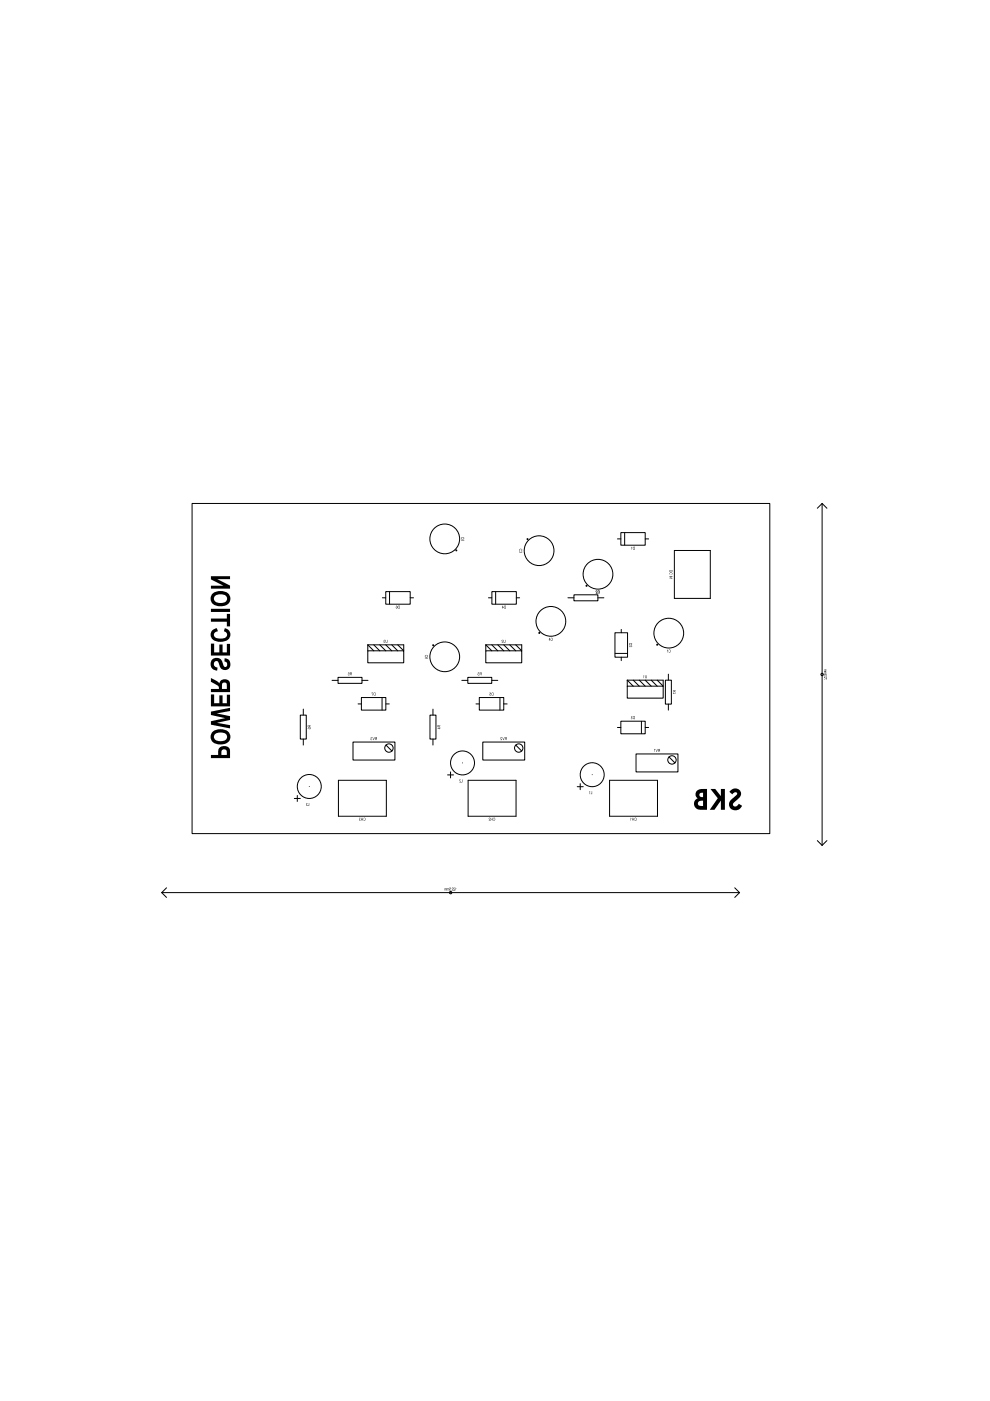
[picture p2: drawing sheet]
<svg xmlns="http://www.w3.org/2000/svg" width="210mm" height="297mm" viewBox="0 0 210 297" stroke-linecap="round" stroke-linejoin="round" font-family="sans-serif">
<g fill="none" stroke="#000" stroke-width=".21">
<path d="M40.7 106.7h122.5v70h-122.5zM130.9 114.3h.7M131.6 112.9h5.2v2.7h-5.2zM132.4 112.9v2.7M136.8 114.3h.7M143 116.7h7.6v10.2h-7.6zM174.3 106.7v72.5M174.3 106.7l1 1.1M174.3 106.7l-1 1.1M78 138h7.6v2.5h-7.6zM78 136.7h7.6v1.3l-1.3-1.3M78 136.7v1.3"/>
<path d="M78 136.7l1.2 1.3M79.2 136.7l1.3 1.3M80.5 136.7l1.3 1.3M81.1 126.7h.7M81.8 125.4h5.2v2.7h-5.2zM81.8 136.7l1.3 1.3M82.6 125.5v2.6M83.1 136.7l1.2 1.3M87 126.7h.7M103 138h7.6v2.5h-7.6zM103 136.7h7.6v1.3l-1.3-1.3M103 136.7v1.3"/>
<path d="M103 136.7l1.3 1.3M103.6 126.7h.7M104.3 136.7l1.2 1.3M104.3 125.4h5.2v2.7h-5.2zM105.1 125.5v2.6M105.5 136.7l1.3 1.3M106.8 136.7l1.3 1.3M108.1 136.7l1.2 1.3M109.5 126.7h.7M120.4 126.7h1.3M121.7 126.1h5.1v1.3h-5.1zM126.8 126.7h1.2"/>
<path d="M130.4 134.2h2.7v5.1h-2.7zM130.4 138.5h2.6M131.7 133.5v.7M131.7 139.3v.8M63.7 151.6h1.2v5.1h-1.2zM64.3 150.3v1.3M64.3 156.7v1.3M70.4 144.3h1.3M71.7 143.6h5.1v1.3h-5.1zM74.8 157.3h8.9v3.8h-8.9zM75.9 149.2h.7M76.6 147.9h5.2v2.7h-5.2z"/>
<path d="M76.8 144.3h1.2M81 147.9v2.6M81.8 149.2h.7M81.8 158l1.3 1.2M91.2 151.6h1.2v5.1h-1.2zM91.8 150.3v1.3M91.8 156.7v1.3M97.9 144.3h1.3M99.2 143.6h5.1v1.3h-5.1zM100.9 149.2h.7M101.6 147.9h5.2v2.7h-5.2zM102.4 157.3h8.9v3.8h-8.9z"/>
<path d="M104.3 144.3h1.2M106 147.9v2.6M106.8 149.2h.7M109.3 158l1.3 1.2M130.9 154.2h.7M131.6 152.9h5.2v2.7h-5.2zM133 145.5h7.6v2.5h-7.6zM133 144.2h7.6v1.3l-1.3-1.3M133 144.2v1.3M133 144.2l1.3 1.3M134.3 144.2l1.2 1.3M134.9 159.9h8.8v3.8h-8.8z"/>
<path d="M135.5 144.2l1.3 1.3M136 152.9v2.6M136.8 144.2l1.3 1.3M136.8 154.2h.7M138.1 144.2l1.2 1.3M141.1 144.2h1.2v5.1h-1.2zM141.7 142.9v1.3M141.7 149.3v1.3M62.4 169.3h1.3M63 168.7v1.2M65.6 166.8h.1M71.8 165.4h10.1v7.7h-10.1z"/>
<path d="M94.9 164.3h1.3M95.5 163.7v1.2M98.1 161.8h.1M99.3 165.4h10.1v7.7h-10.1zM122.4 166.8h1.3M123 166.2v1.2M125.6 164.3h.1M129.2 165.4h10.2v7.7h-10.2zM141.8 160.5l1.3 1.3M173.3 178.2l1 1M175.3 178.2l-1 1M34.3 189.3h122.5"/>
<path d="M34.3 189.3l1 1M35.3 188.2l-1 1.1M155.8 188.2l1 1.1M156.8 189.3l-1 1"/>
<circle cx="94.3" cy="114.3" r="3.2"/>
<circle cx="96.8" cy="116.7" r=".11"/>
<circle cx="111.8" cy="114.3" r=".11"/>
<circle cx="114.3" cy="116.8" r="3.2"/>
<circle cx="91.8" cy="136.8" r=".11"/>
<circle cx="94.3" cy="139.3" r="3.2"/>
<circle cx="114.3" cy="134.2" r=".11"/>
<circle cx="116.8" cy="131.7" r="3.2"/>
<circle cx="124.4" cy="124.2" r=".11"/>
<circle cx="126.8" cy="121.8" r="3.2"/>
<circle cx="139.3" cy="136.7" r=".11"/>
<circle cx="141.8" cy="134.2" r="3.2"/>
<circle cx="82.5" cy="158.6" r=".89"/>
<circle cx="110" cy="158.6" r=".89"/>
<circle cx="174.3" cy="143" r=".25"/>
<circle cx="65.6" cy="166.8" r="2.54"/>
<circle cx="98.1" cy="161.8" r="2.54"/>
<circle cx="125.6" cy="164.3" r="2.54"/>
<circle cx="142.5" cy="161.1" r=".89"/>
<circle cx="95.5" cy="189.3" r=".25"/>
</g>
<g fill="#000">
<path d="M97.9 113.9l-.1 .3 .2 .1a.21 .21 0 0 1-.1-.3 .21 .21 0 0 1 .4 0 .21 .21 0 0 1-.1 .3 .28 .28 0 0 0 .1-.4 .28 .28 0 0 0-.4 0zM97.8 114.4v.3l.2-.2a.18 .18 0 0 0 .1 .2 .18 .18 0 0 0 .3-.1 .18 .18 0 0 0-.2-.2l.1 .2h-.2v-.2z" fill-rule="evenodd"/>
<path d="M110.2 116.4l-.1 .3 .2 .1a.21 .21 0 0 1-.1-.3 .21 .21 0 0 1 .4 0 .21 .21 0 0 1-.1 .3 .28 .28 0 0 0 .1-.4 .28 .28 0 0 0-.4 0zM110.1 116.9v.2l.2 .1a.23 .23 0 0 0 .3 0 .23 .23 0 0 0 0-.3l-.1 .2-.1-.1-.2 .1v-.2z" fill-rule="evenodd"/>
<path d="M134.2 116v.5l.4 .1v-.7zM134.3 116h.2v.5l-.2-.1zM133.9 115.9v.7v-.5h.2z" fill-rule="evenodd"/>
<path d="M81.8 135.7v.3a.21 .21 0 0 0 .1 .3 .21 .21 0 0 0 .3-.2v-.4l-.2 .5zM81.4 135.7v.2a.23 .23 0 0 0 0 .2 .23 .23 0 0 0 .3 .1l-.3-.1 .1-.1v-.3l.2 .1z" fill-rule="evenodd"/>
<path d="M84.4 128.5v.5h.4v-.6zM84.5 128.5h.2v.5l-.3-.1zM84 128.5l-.1 .1 .2-.1 .1 .2a.17 .17 0 0 0-.3 .1 .17 .17 0 0 0 .1 .2 .17 .17 0 0 0 .2-.1v-.4zM83.9 128.9a.15 .15 0 0 1 .3 0 .15 .15 0 0 1-.3 0z" fill-rule="evenodd"/>
<path d="M90.2 138.9l-.1 .3 .2 .1a.21 .21 0 0 1-.1-.3 .21 .21 0 0 1 .3 0 .21 .21 0 0 1 0 .3 .28 .28 0 0 0 .1-.4 .28 .28 0 0 0-.4 0zM90.2 139.4l-.1 .2 .1 .1v-.2l.2-.1a.17 .17 0 0 0 0 .3 .17 .17 0 0 0 .3-.1 .17 .17 0 0 0-.1-.2zM90.4 139.6a.12 .12 0 0 1 .2 0 .12 .12 0 0 1-.2 0z" fill-rule="evenodd"/>
<path d="M106.8 135.7v.3a.21 .21 0 0 0 .1 .3 .21 .21 0 0 0 .3-.2v-.4l-.2 .5zM106.4 135.7l.2 .5-.2 .1h.3l-.3-.5h.3z" fill-rule="evenodd"/>
<path d="M106.9 128.5v.5h.4v-.6zM107 128.5h.2v.5l-.3-.1zM106.5 128.4l-.1 .5 .2 .1 .2-.2zM106.6 128.5l.1 .3h-.1z" fill-rule="evenodd"/>
<path d="M116.8 135.3v.1a.21 .21 0 0 1 .3 0 .21 .21 0 0 1 0 .3 .21 .21 0 0 1-.4 0 .27 .27 0 0 0 .4 0 .27 .27 0 0 0 .1-.3 .27 .27 0 0 0-.4-.1zM116.4 135.2v.5l.1 .2 .2-.3zM116.5 135.4l.1 .2h-.1z" fill-rule="evenodd"/>
<path d="M126.8 125.3l-.1 .1a.21 .21 0 0 1 .4 0 .21 .21 0 0 1-.1 .3 .21 .21 0 0 1-.3-.1 .27 .27 0 0 0 .4 .1 .27 .27 0 0 0 .1-.4 .27 .27 0 0 0-.4 0zM126.4 125.3l.2 .5h-.3h.4l-.3-.4 .3-.1z" fill-rule="evenodd"/>
<path d="M126.7 125.2l.1 .3-.1 .3 .3-.3 .1 .3v-.6zM126.8 125.3h.2v.2l-.2-.1zM126.3 125.3l.2 .4-.2 .1h.3l-.3-.4 .3-.1z" fill-rule="evenodd"/>
<path d="M133.4 136.4a.33 .33 0 0 0 .3 .4 .33 .33 0 0 0 .3-.4zM133.5 136.4h.4v.3h-.4zM133.4 136.9v.1a.31 .31 0 0 0 .3 .2 .31 .31 0 0 0 .2-.2l.1 .2v-.3l-.4 .2-.1-.1 .1-.1z" fill-rule="evenodd"/>
<path d="M141.8 137.8v.1a.21 .21 0 0 1 .3 0 .21 .21 0 0 1 0 .3 .21 .21 0 0 1-.4 0 .27 .27 0 0 0 .4 0 .27 .27 0 0 0 .1-.3 .27 .27 0 0 0-.4-.1zM141.4 137.7l.1 .7v-.5h.1z" fill-rule="evenodd"/>
<path d="M141.9 120.9a.33 .33 0 0 0 .4 .4 .33 .33 0 0 0 .3-.4zM142 121h.5v.2h-.4zM142 121.5l-.1 .2 .2 .1a.21 .21 0 0 1 0-.3 .21 .21 0 0 1 .3 0 .21 .21 0 0 1 0 .3 .28 .28 0 0 0 .1-.4 .28 .28 0 0 0-.5 .1zM141.9 122.1l.7 .1zM141.9 122.3l.5 .3-.5 .1h.7l-.5-.4h.5z" fill-rule="evenodd"/>
<path d="M65.3 153.8v.3l.3-.1 .3 .2-.3-.3 .3-.1zM65.3 153.8h.2v.3zM65.3 154.3v.2l.1 .1-.1-.2 .3-.1a.17 .17 0 0 0 0 .3 .17 .17 0 0 0 .2-.1 .17 .17 0 0 0-.1-.2zM65.6 154.5a.12 .12 0 0 1 .2 0 .12 .12 0 0 1-.2 0z" fill-rule="evenodd"/>
<path d="M74.2 142.6l.1 .3-.2 .3 .3-.3 .2 .3v-.6zM74.3 142.7l.2-.1v.2h-.2zM73.8 142.6l.2 .2a.18 .18 0 0 0-.2 .1 .18 .18 0 0 0 .1 .2 .18 .18 0 0 0 .2-.1l-.2 .1v-.2h.2l-.1-.3z" fill-rule="evenodd"/>
<path d="M79.3 146.9v.5l.3 .1v-.6zM79.3 147l.2-.1v.5h-.2zM78.8 146.9l.2 .6-.1-.6h.2z" fill-rule="evenodd"/>
<path d="M79.6 156.3l.1 .3-.2 .3 .3-.3 .1 .3v-.6zM79.6 156.4h.3v.2l-.3-.1zM79 156.3l.3 .6 .2-.6-.3 .5zM78.6 156.3v.2a.23 .23 0 0 0 0 .3 .23 .23 0 0 0 .3 0h-.2l.1-.2-.1-.2 .2 .1z" fill-rule="evenodd"/>
<path d="M92.8 153.8v.3l.3-.1 .3 .2-.3-.3 .3-.1zM92.8 153.8h.2v.3zM92.8 154.5h.6l-.2-.2zM92.9 154.5l.3-.2v.2z" fill-rule="evenodd"/>
<path d="M101.7 142.6l.1 .3-.1 .3 .3-.3 .1 .3v-.6zM101.8 142.7l.2-.1v.2h-.2zM101.3 142.6v.2a.23 .23 0 0 0 0 .2 .23 .23 0 0 0 .3 .1l-.2-.1 .1-.1-.1-.3 .2 .1z" fill-rule="evenodd"/>
<path d="M104.3 146.9v.5l.3 .1v-.6zM104.3 147l.2-.1v.5h-.2zM103.8 146.9l.2 .2a.18 .18 0 0 0-.2 .1 .18 .18 0 0 0 .1 .2 .18 .18 0 0 0 .2-.1l-.2 .1v-.2h.2l-.1-.3z" fill-rule="evenodd"/>
<path d="M107.1 156.3l.1 .3-.2 .3 .3-.3 .1 .3v-.6zM107.1 156.4h.3v.2l-.3-.1zM106.5 156.3l.3 .6 .2-.6-.3 .5zM106.1 156.3l.3 .5-.3 .1h.3l-.2-.4 .2-.1z" fill-rule="evenodd"/>
<path d="M134.2 151.9v.5l.4 .1v-.7zM134.3 152l.2-.1v.5l-.2-.1zM133.8 151.9v.1a.23 .23 0 0 0 0 .3 .23 .23 0 0 0 .3 .1l-.3-.1 .2-.1-.1-.3 .2 .1z" fill-rule="evenodd"/>
<path d="M136.8 143.2v.3a.21 .21 0 0 0 .1 .3 .21 .21 0 0 0 .3-.1v-.5l-.2 .5zM136.5 143.2v.6v-.5h.1z" fill-rule="evenodd"/>
<path d="M139.6 158.8l.1 .3-.2 .3 .3-.3 .1 .3v-.6zM139.6 158.9h.3v.2l-.3-.1zM139 158.8l.3 .6 .2-.6-.3 .5zM138.7 158.8v.6v-.5h.2z" fill-rule="evenodd"/>
<path d="M142.7 146.4v.3l.3-.1 .3 .2-.3-.3 .3-.1zM142.8 146.4h.2l-.1 .3zM142.7 147.1h.6l-.5-.1 .1-.1z" fill-rule="evenodd"/>
<path d="M174.7 144l.6-.2v.3v-.3zM174.7 143.4v.4l.5-.3 .1 .1-.1 .2a.18 .18 0 0 0 .1-.3 .18 .18 0 0 0-.3 0l-.2 .2zM174.7 143.3l.1 .1zM174.8 142.9l-.1 .2 .2 .1-.1-.2h.2v.2h.3v-.3l-.2 .3a.19 .19 0 0 0-.1-.3 .19 .19 0 0 0-.2 0zM174.7 142.4l.4 .1-.4 .1 .4 .1-.4 .2h.5l-.1-.5zM174.7 141.8l.4 .2-.4 .1 .4 .1-.4 .1h.5l-.1-.4z" fill-rule="evenodd"/>
<path d="M44.7 160.1v.6h4.1v-1a1.28 1.28 0 0 0-1.3-1.5 1.28 1.28 0 0 0-1.2 1.4v.5zM47.1 159.1a.62 .62 0 0 1 .8-.1 .62 .62 0 0 1 .2 .7v.4h-1.2zM45.2 155.1a1.64 1.64 0 0 0-.3 2 1.64 1.64 0 0 0 1.8 .7 1.67 1.67 0 0 0 1.8-.6 1.67 1.67 0 0 0 0-1.9 2.69 2.69 0 0 0-3.3-.2zM45.5 155.8a1.83 1.83 0 0 1 2.6 .2 1.06 1.06 0 0 1-1.3 1.1 1.02 1.02 0 0 1-1.1-.2 1.02 1.02 0 0 1-.2-1.1zM44.7 150.9v.7l3.1 .7-3.1 .6v.7l4.1 .8v-.6l-2.8-.5 2.8-.7v-.8l-2.9-.5 2.9-.6v-.6zM44.7 147.2v2.6h4.1v-2.5h-.7v1.8h-.9v-1.7h-.7v1.7h-1.1v-1.9zM44.7 143.7v.8l.9 .5a.91 .91 0 0 1 .8 1.1h-1.7v.6h4.1v-1.4a1.15 1.15 0 0 0-.9-1.3 1.15 1.15 0 0 0-1.4 .9l-.5-.5zM47.2 144.9a.58 .58 0 0 1 .7-.1 .58 .58 0 0 1 .2 .7v.6h-1zM45 139.8a1.43 1.43 0 0 0-.2 1.5 1.43 1.43 0 0 0 1.2 .9l.1-.7a.68 .68 0 0 1-.8-.6 .68 .68 0 0 1 .8-.7l.2 .3a1.44 1.44 0 0 0 1.6 1.5 1.26 1.26 0 0 0 .9-1.3 1.26 1.26 0 0 0-1.2-1.1v.6a.57 .57 0 0 1 .6 .6 .57 .57 0 0 1-.6 .6l-.2-.2a1.94 1.94 0 0 0-1.1-1.7h-.7zM44.7 136.5v2.5h4.1v-2.5h-.7v1.8h-.9v-1.7h-.7v1.7h-1.1v-1.8zM45 133.7a1.47 1.47 0 0 0-.2 1.6 1.47 1.47 0 0 0 1.4 .8 1.97 1.97 0 0 0 2.6-1.6l-.2-.7-.6-.5-.3-.1-.2 .7a.79 .79 0 0 1 .6 .9 .79 .79 0 0 1-1 .6 1.3 1.3 0 0 1-1.7-.8l.2-.5 .6-.3-.2-.6zM44.7 131.1v.7h3.4v1h.7v-2.6h-.7v.9zM44.7 129.1v.6h4.1v-.6zM45.2 125.8a1.64 1.64 0 0 0-.3 2 1.64 1.64 0 0 0 1.8 .7 1.67 1.67 0 0 0 1.8-.6 1.67 1.67 0 0 0 0-1.9 2.69 2.69 0 0 0-3.3-.2zM45.5 126.5a1.83 1.83 0 0 1 2.6 .2 1.06 1.06 0 0 1-1.3 1.1 1.02 1.02 0 0 1-1.1-.2 1.02 1.02 0 0 1-.2-1.1zM44.7 122.2v.6l2.7 1.4h-2.7v.6h4.1v-.6l-2.7-1.4h2.7v-.6z" fill-rule="evenodd"/>
<path d="M65.5 170.2v.6l-.3 .1h.4zM65 170.3l-.1 .1a.23 .23 0 0 0 0 .3 .23 .23 0 0 0 .3 .1l-.2-.1 .1-.1-.1-.3 .2 .1z" fill-rule="evenodd"/>
<path d="M77.1 173.4v.1a.21 .21 0 0 1 .3 0 .21 .21 0 0 1 0 .3 .21 .21 0 0 1-.4 0 .27 .27 0 0 0 .4 .1 .27 .27 0 0 0 .1-.4 .27 .27 0 0 0-.4-.1zM76.6 173.4v.6v-.3h.3l.1 .3v-.6l-.1 .2h-.3zM76.2 173.4v.2a.23 .23 0 0 0 0 .2 .23 .23 0 0 0 .2 .1h-.2l.1-.2-.1-.2h.3z" fill-rule="evenodd"/>
<path d="M98 165.2v.6l-.3 .1h.3zM97.4 165.3l.2 .5-.2 .1h.3l-.2-.5 .2-.1z" fill-rule="evenodd"/>
<path d="M104.6 173.4v.1a.21 .21 0 0 1 .3 0 .21 .21 0 0 1-.1 .3 .21 .21 0 0 1-.3 0 .27 .27 0 0 0 .4 .1 .27 .27 0 0 0 .1-.4 .27 .27 0 0 0-.4-.1zM104 173.4v.6l.1-.3h.3v.3v-.6v.2h-.3zM103.7 173.4l.2 .5-.3 .1h.4l-.3-.5h.2z" fill-rule="evenodd"/>
<path d="M125.5 167.7v.6l-.3 .1h.3zM125 167.7v.7v-.5h.2z" fill-rule="evenodd"/>
<path d="M134.6 173.4l-.1 .1a.21 .21 0 0 1 .4 0 .21 .21 0 0 1-.1 .3 .21 .21 0 0 1-.3 0 .27 .27 0 0 0 .4 .1 .27 .27 0 0 0 .1-.4 .27 .27 0 0 0-.4-.1zM134 173.4v.6l.1-.3h.3v.3v-.6v.2h-.3zM133.7 173.4l.1 .6v-.5h.1z" fill-rule="evenodd"/>
<path d="M154.9 167.6l-.3 .3 .7 .5a.6 .6 0 0 1 1-.3l-.1 .4-.6 .5a1.55 1.55 0 0 0-.7 2.4 1.52 1.52 0 0 0 2.4-.6l-.7-.4a.61 .61 0 0 1-.6 .6 .61 .61 0 0 1-.6-.6l.4-.4a2.27 2.27 0 0 0 1.3-2 1.31 1.31 0 0 0-2.2-.4zM150.6 167.3l1.6 1.9-1.7 2.5h1l1.3-2v2h.9v-4.4h-.9v1.5l-1.2-1.5zM147.7 167.7a1.03 1.03 0 0 0 .2 1.6 1.28 1.28 0 0 0-.7 1.5 1.28 1.28 0 0 0 1.5 .9h1.2v-4.4l-1.6 .1zM148.4 168.2l.7-.1v.9a.53 .53 0 0 1-.7-.1 .53 .53 0 0 1 0-.7zM148.2 169.9l.9-.1v1.1h-.2a.59 .59 0 0 1-.8-.2 .59 .59 0 0 1 .1-.8z" fill-rule="evenodd"/>
<path d="M96.6 188.2v.6v-.5h.2zM96.2 188.2l.2 .5-.3 .1h.4l-.3-.4 .3-.1zM95.8 188.2l.2 .5-.2 .1h.3l-.2-.4 .2-.1zM95.7 188.7v.1zM95.3 188.2l.2 .2a.18 .18 0 0 0-.2 .1 .18 .18 0 0 0 .1 .3 .18 .18 0 0 0 .2-.1h-.2v-.2h.2l-.1-.3zM94.8 188.4l-.1 .4 .2-.4 .1 .4 .1-.4 .1 .4v-.4zM94.2 188.4v.4l.1-.4 .1 .4 .2-.4 .1 .4v-.4z" fill-rule="evenodd"/>
</g>
</svg>
